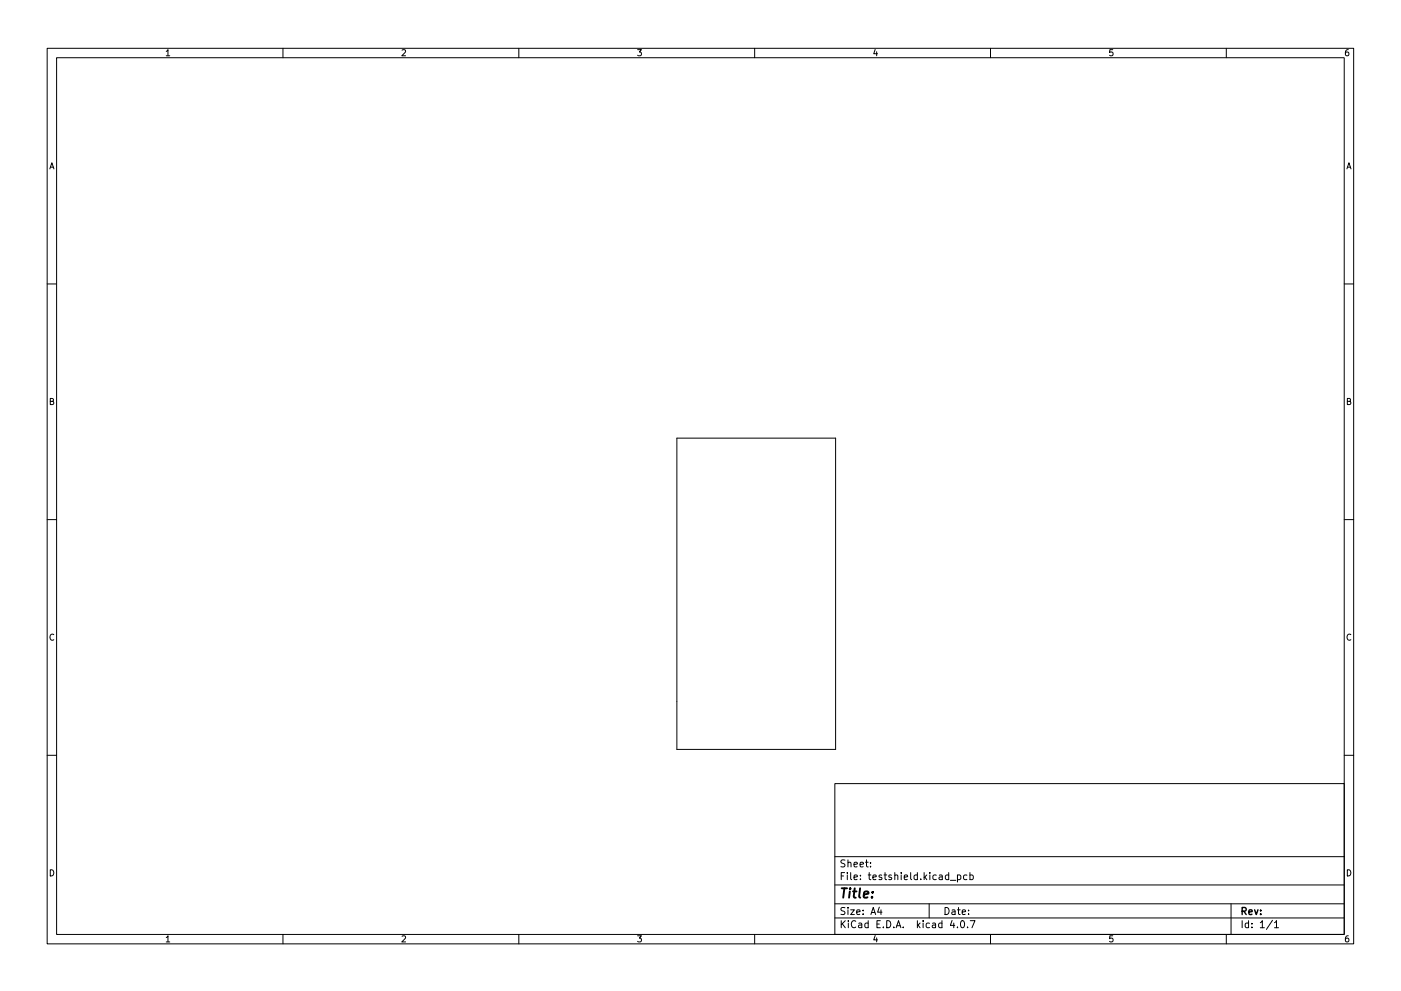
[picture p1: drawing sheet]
<svg xmlns="http://www.w3.org/2000/svg" width="297mm" height="210mm" viewBox="0 0 297 210" stroke-linecap="round" stroke-linejoin="round" font-family="sans-serif">
<g fill="none" stroke="#000" stroke-width=".21">
<path d="M10 10.2h277v190.1h-277zM12 12.2h273v186.1h-273zM35.2 10.9l.4-.4v1.3M35.2 11.8h.8M60 10.2v2M85.2 10.7l.5-.2 .3 .4-.8 .9h.8M110 10.2v2M135.2 10.5h.8l-.4 .5 .3 .2v.5l-.2 .1-.5-.1M160 10.2v2M185.6 10.5l-.4 .9h.9M185.9 11v.8M210 10.2v2"/>
<path d="M235.9 10.5h-.6l-.1 .7 .7-.1v.6l-.2 .1-.5-.1M260 10.2v2M285.9 10.5l-.4 .1-.2 .2-.1 .8 .3 .2 .4-.1v-.6l-.4-.1-.3 .3M10.6 35.8l.4-1.3 .4 1.3M10.7 35.5h.6M285.6 35.8l.4-1.3 .4 1.3M285.7 35.5h.6M10 60.2h2M285 60.2h2M10.7 85.2l.5-.1 .1-.4-.6-.2v1.3h.5l.2-.4-.3-.2M143.5 93h33.7v66h-33.7zM285.7 85.2l.5-.1 .1-.4-.6-.2v1.3h.5l.2-.4-.3-.2"/>
<path d="M10 110.2h2M285 110.2h2M11.4 134.7a.58 .58 0 0 0-.8 .5 .58 .58 0 0 0 .8 .5M286.4 134.7a.58 .58 0 0 0-.8 .5 .58 .58 0 0 0 .8 .5M10 160.2h2M177 166.3h108v32h-108zM285 160.2h2M10.7 184.5a.66 .66 0 0 1 .7 .7 .66 .66 0 0 1-.7 .6zM35.2 198.9l.4-.4v1.3M35.2 199.8h.8M60 198.3v2M85.2 198.7l.5-.2 .3 .4-.8 .9h.8"/>
<path d="M110 198.3v2M135.2 198.5h.8l-.4 .5 .3 .2v.5l-.2 .1-.5-.1M160 198.3v2M177 194.8h108M177 191.8h108M177 187.8h108M177 181.8h108M178.4 195.3v1.5M178.4 185.8h.5M178.6 196l.6 .8M179.1 185.1h-.7v1.5M179.1 192.6l-.5-.1-.2 .2v.4l.6 .3 .1 .3-.2 .3h-.6"/>
<path d="M179.1 182.5l-.5-.1-.2 .2v.4l.6 .3 .1 .3-.2 .3h-.6M179.2 195.3l-.8 .9M179.6 185.1v.2M179.6 185.6v1M179.8 192.5v.2M179.8 183.1l.2-.2 .4 .1v.9M179.8 182.4v1.5M179.8 193v1M179.9 195.3v.2M179.9 195.8v1M180.4 193h.7l-.7 1h.7M180.4 185.1v1.3l.2 .2"/>
<path d="M181.1 186.1l.7-.1-.1-.3-.4-.1-.2 .2v.8h.6M181.1 183.4l.7-.1-.1-.3-.4-.1-.2 .2v.8h.6M181.4 195.5a.71 .71 0 0 0-1 .5 .71 .71 0 0 0 .7 .8l.3-.1M181.6 193.5l.8-.1-.1-.3-.4-.1-.3 .2 .1 .8h.6M182.1 195.9h.5l.1 .9M182.4 183.4l.7-.1-.1-.3-.4-.1-.2 .2v.8h.6M182.4 186.5v.1M182.4 185.7v.1M182.7 196.2l-.5 .1-.2 .2 .2 .3h.5M183 193.9v.1M183 193.1v.1M183.5 182.9h.6"/>
<path d="M183.7 182.4v1.3l.4 .2M184.1 195.9l-.5-.1-.2 .3 .1 .7h.6M184.1 195.3v1.5M184.1 185.6h.5M184.3 185.1v1.3l.3 .2M184.6 183.8v.1M184.6 183v.1M184.6 194l.5-1.5 .5 1.5M184.8 193.6h.7M185.1 186.1l.7-.1-.1-.3-.4-.1-.2 .2v.8h.6M185.6 198.5l-.4 .9h.9M185.9 199v.8"/>
<path d="M185.9 196h.5M186.4 192.5l-.3 1h.9M186.6 195.3h-.7v1.5h.7M186.8 193v1M186.9 185.7l-.3-.1-.2 .2v.3l.5 .1v.4h-.5M187.3 196.7v.1M187.4 185.6h.6M187.6 185.1v1.3l.4 .2M188 195.3a.76 .76 0 0 1 .9 .8 .76 .76 0 0 1-.9 .7zM189 185.7l-.4-.1-.2 .2 .1 .3 .5 .1v.4h-.6M189.5 196.7v.1M189.7 185.8l.2-.2 .4 .1 .1 .9"/>
<path d="M189.7 185.1v1.5M190 196.8l.5-1.5 .5 1.5M190.1 196.4h.8M191.1 185.1v.2M191.1 185.6v1M191.5 196.7v.1M191.7 186.1l.7-.1v-.3l-.5-.1-.2 .2 .1 .8h.6M193.1 185.1v1.3l.2 .2M194.5 185.7l-.4-.1-.3 .3 .1 .7h.6M194.5 185.1v1.5M194.5 195.3v1.5M194.6 196.3l.5 .5"/>
<path d="M195.1 195.8l-.6 .6M195.2 186.5v.1M195.7 195.3v.2M195.7 195.8v1M195.9 185.1v1.5M196.1 186.1l.4 .5M196.5 185.6l-.6 .6M197 191.8v3M197.1 195.9l-.5-.1-.2 .3 .1 .7h.6M197.1 185.1v.2M197.1 185.6v1M197.7 195.9h.6l.1 .9"/>
<path d="M198.4 196.2l-.5 .1-.3 .2 .3 .3h.5M198.5 185.7l-.4-.1-.3 .3 .1 .7h.6M199.1 185.7h.6l.1 .9M199.7 195.9l-.4-.1-.3 .3 .1 .7h.6M199.7 195.3v1.5M199.8 186l-.5 .1-.2 .2 .2 .3h.5M200.4 192.5a.76 .76 0 0 1 .8 .8 .76 .76 0 0 1-.8 .7zM201.1 185.7l-.4-.1-.3 .3 .2 .7h.5M201.1 185.1v1.5M201.5 186.8h1.1M201.9 193.1h.5l.1 .9M201.9 195.3l-.4 1h.9"/>
<path d="M202.2 195.8v1M202.5 193.4l-.5 .1-.2 .2 .2 .3h.5M203 196.7v.1M203 185.7l.4-.1 .3 .3-.1 .7h-.6M203 193h.6M203 185.6v1.5M203.2 192.5v1.3l.4 .2M203.9 195.4l.1-.1a.8 .8 0 0 1 .5 .8 .8 .8 0 0 1-.5 .7 1 1 0 0 1-.1-1.4zM204 193.5l.7-.1-.1-.3-.4-.1-.2 .2 .1 .8h.5M205 185.7l-.4-.1-.3 .3 .1 .7h.6M205.1 196.7v.1M205.4 193.9v.1"/>
<path d="M205.4 193.1v.1M205.6 185.7l.5-.1 .3 .3-.2 .7h-.6M205.6 185.1v1.5M205.7 195.3h1l-.6 1.5M210 198.3v2M235.9 198.5h-.6l-.1 .7 .7-.1v.6l-.2 .1-.5-.1M260 198.3v2M261 191.8v6.5M263.4 195.3v1.5M264.7 195.9l-.4-.1-.3 .3 .1 .7h.6M264.7 195.3v1.5M265.4 196.7v.1"/>
<path d="M265.4 195.9v.1M267.2 195.8l.4-.5v1.5M267.2 196.8h.9M269.8 195.3l-1.3 1.9M270.2 195.8l.4-.5v1.5M270.2 196.8h.9M285.7 184.5a.66 .66 0 0 1 .7 .7 .66 .66 0 0 1-.7 .6zM285.9 198.5l-.4 .1-.2 .3-.1 .7 .3 .2 .4-.1v-.6l-.4-.1-.3 .3"/>
</g>
<path d="M263.4 193.3l.7-.1 .1-.2-.1-.3-.7-.2v1.5M263.7 193.3l.5 .7M264.8 193.5l.7-.1-.1-.3-.4-.1-.2 .2 .1 .8h.5M266 193l.4 1 .3-1M267.3 193.9v.1M267.3 193.1v.1" fill="none" stroke="#000" stroke-width=".3"/>
<path d="M178.5 188.5h1.1M179 188.5l-.2 2M180.2 189.1l-.2 1.4M180.3 188.5l-.1 .2M180.8 189.1h.8M181.2 188.5l-.2 1.7 .1 .2 .3 .1M182.4 188.5l-.3 1.7 .3 .3M183.1 189.8l1-.2v-.4h-.8l-.2 1 .2 .3 .6-.1M184.9 190.3v.2M185 189.2v.2" fill="none" stroke="#000" stroke-width=".4"/>
</svg>
